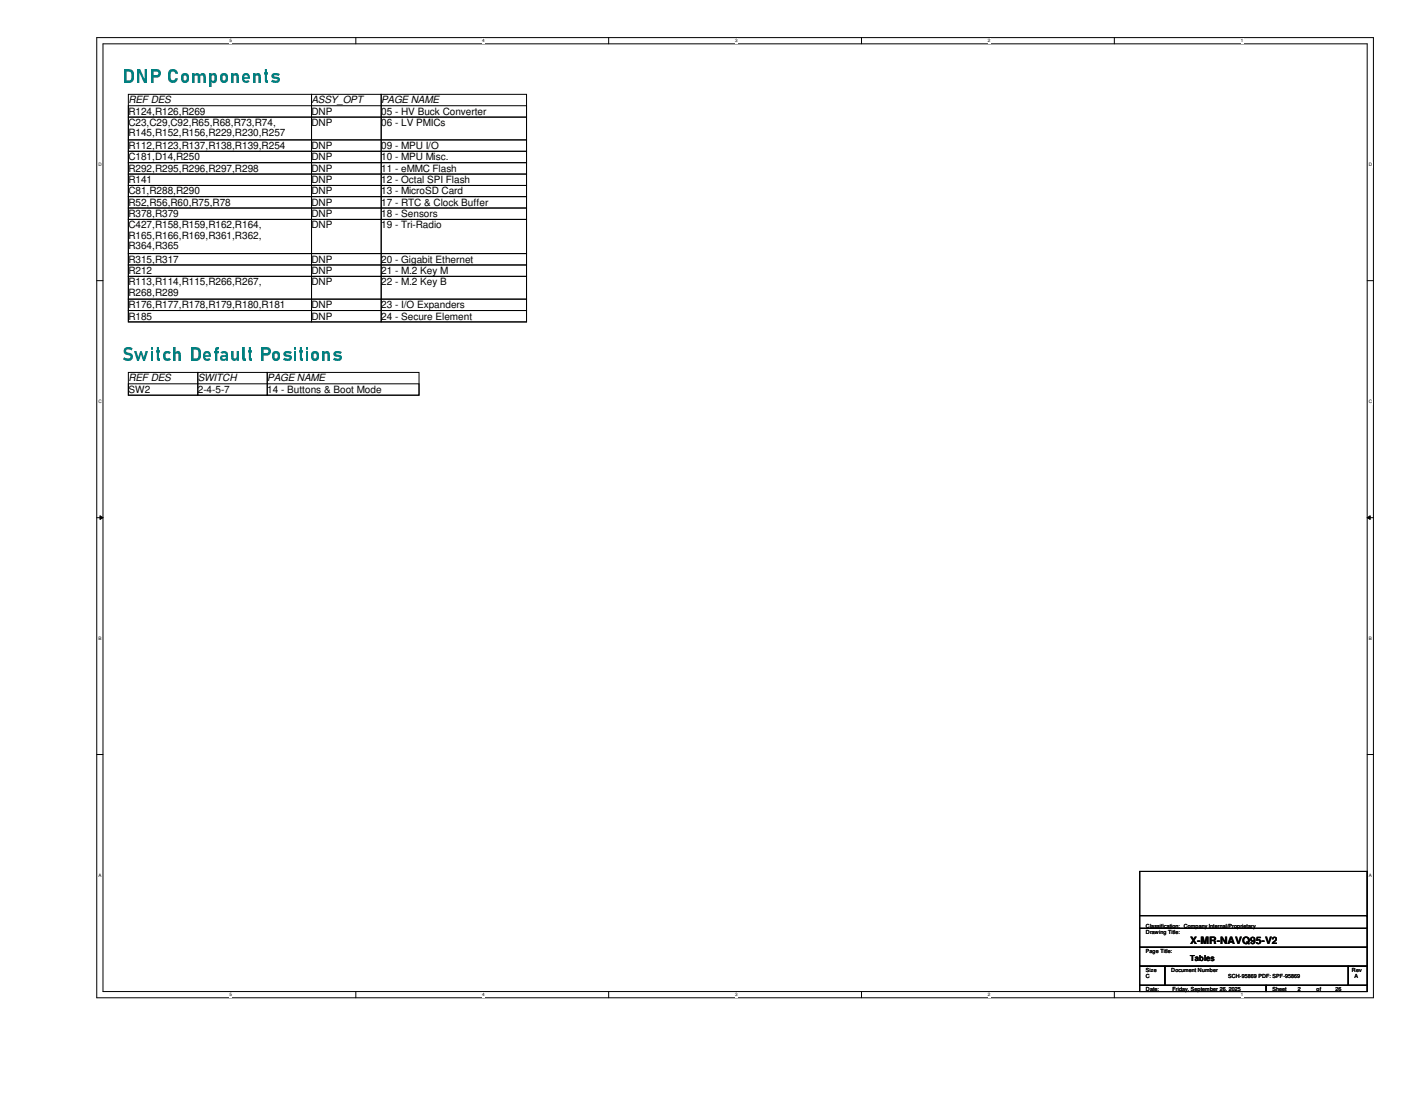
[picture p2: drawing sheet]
<svg xmlns="http://www.w3.org/2000/svg" width="279mm" height="216mm" viewBox="0 0 279 216" stroke-linecap="round" stroke-linejoin="round" font-family="sans-serif">
<defs><g id="words">
<g font-size="4" fill="#008080">
<text x="24" y="16.3">DNP Components</text>
<text x="24" y="71.1">Switch Default Positions</text>
</g>
<g font-size="2">
<text x="25.3" y="20.3">REF DES</text>
<text x="25.3" y="22.6">R124,R126,R269</text>
<text x="61.3" y="20.3">ASSY_OPT</text>
<text x="61.3" y="22.6">DNP</text>
<text x="75.1" y="20.3">PAGE NAME</text>
<text x="75.1" y="22.6">05 - HV Buck Converter</text>
<text x="25.3" y="24.8">C23,C29,C92,R65,R68,R73,R74,</text>
<text x="25.3" y="26.9">R145,R152,R156,R229,R230,R257</text>
<text x="25.3" y="29.3">R112,R123,R137,R138,R139,R254</text>
<text x="61.3" y="29.3">DNP</text>
<text x="61.3" y="24.8">DNP</text>
<text x="75.1" y="29.3">09 - MPU I/O</text>
<text x="75.1" y="24.8">06 - LV PMICs</text>
<text x="25.3" y="31.6">C181,D14,R250</text>
<text x="25.3" y="33.8">R292,R295,R296,R297,R298</text>
<text x="61.3" y="31.6">DNP</text>
<text x="61.3" y="33.8">DNP</text>
<text x="75.1" y="31.6">10 - MPU Misc.</text>
<text x="75.1" y="33.8">11 - eMMC Flash</text>
<text x="25.3" y="36.1">R141</text>
<text x="25.3" y="38.3">C81,R288,R290</text>
<text x="25.3" y="40.5">R52,R56,R60,R75,R78</text>
<text x="61.3" y="38.3">DNP</text>
<text x="61.3" y="40.5">DNP</text>
<text x="61.3" y="36.1">DNP</text>
<text x="75.1" y="38.3">13 - MicroSD Card</text>
<text x="75.1" y="40.5">17 - RTC &amp; Clock Buffer</text>
<text x="75.1" y="36.1">12 - Octal SPI Flash</text>
<text x="25.3" y="42.8">R378,R379</text>
<text x="25.3" y="45">C427,R158,R159,R162,R164,</text>
<text x="25.3" y="47">R165,R166,R169,R361,R362,</text>
<text x="61.3" y="42.8">DNP</text>
<text x="61.3" y="45">DNP</text>
<text x="75.1" y="42.8">18 - Sensors</text>
<text x="75.1" y="45">19 - Tri-Radio</text>
<text x="25.3" y="49.1">R364,R365</text>
<text x="25.3" y="51.7">R315,R317</text>
<text x="25.3" y="54">R212</text>
<text x="61.3" y="51.7">DNP</text>
<text x="61.3" y="54">DNP</text>
<text x="75.1" y="51.7">20 - Gigabit Ethernet</text>
<text x="75.1" y="54">21 - M.2 Key M</text>
<text x="25.3" y="56.2">R113,R114,R115,R266,R267,</text>
<text x="25.3" y="58.3">R268,R289</text>
<text x="61.3" y="56.2">DNP</text>
<text x="75.1" y="56.2">22 - M.2 Key B</text>
<text x="25.3" y="60.7">R176,R177,R178,R179,R180,R181</text>
<text x="25.3" y="62.9">R185</text>
<text x="61.3" y="60.7">DNP</text>
<text x="61.3" y="62.9">DNP</text>
<text x="75.1" y="60.7">23 - I/O Expanders</text>
<text x="75.1" y="62.9">24 - Secure Element</text>
<text x="25.3" y="75.1">REF DES</text>
<text x="25.3" y="77.4">SW2</text>
<text x="38.9" y="75.1">SWITCH</text>
<text x="38.9" y="77.4">2-4-5-7</text>
<text x="52.6" y="75.1">PAGE NAME</text>
<text x="52.6" y="77.4">14 - Buttons &amp; Boot Mode</text>
<text x="234.4" y="186">X-MR-NAVQ95-V2</text>
</g>
<text font-size="1.6" x="234.4" y="189.4">Tables</text>
<g font-size="1.1">
<text x="225.6" y="183.9">Drawing Title:</text>
<text x="225.6" y="182.7">Classification: Company Internal/Proprietary</text>
<text x="225.6" y="187.7">Page Title:</text>
<text x="225.6" y="191.4">Size</text>
<text x="230.6" y="191.4">Document Number</text>
<text x="266.2" y="191.4">Rev</text>
<text x="225.6" y="195.2">Date:</text>
<text x="225.6" y="192.7">C</text>
<text x="230.8" y="195.2">Friday, September 26, 2025</text>
<text x="241.8" y="192.7">SCH-95869 PDF: SPF-95869</text>
<text x="250.5" y="195.2">Sheet</text>
<text x="255.5" y="195.2">2</text>
<text x="259.2" y="195.2">of</text>
<text x="263" y="195.2">26</text>
<text x="266.7" y="192.7">A</text>
</g>
<g font-size=".9">
<text x="45.2" y="8.3">5</text>
<text x="95" y="8.3">4</text>
<text x="144.7" y="8.3">3</text>
<text x="194.5" y="8.3">2</text>
<text x="244.3" y="8.3">1</text>
<text x="19.4" y="32.8">D</text>
<text x="269.5" y="32.8">D</text>
<text x="19.4" y="79.4">C</text>
<text x="269.5" y="79.4">C</text>
<text x="19.4" y="126.1">B</text>
<text x="269.5" y="126.1">B</text>
<text x="19.4" y="172.8">A</text>
<text x="269.5" y="172.8">A</text>
<text x="45.2" y="196.3">5</text>
<text x="95" y="196.3">4</text>
<text x="144.7" y="196.3">3</text>
<text x="194.5" y="196.3">2</text>
<text x="244.3" y="196.3">1</text>
</g>
</g></defs>
<path d="M19.1 7.4h251.3v189.2h-251.3zM20.3 8.6h248.9v186.7h-248.9z" fill="none" stroke="#000" stroke-width=".2"/>
<g fill="#fff">
<path d="M45.2 7.5h.5v1.1h-.5z"/>
<path d="M45.2 195.5h.5v1h-.5z"/>
</g>
<path d="M70.1 7.4v1.2M70.1 195.3v1.3" fill="none" stroke="#000" stroke-width=".2"/>
<g fill="#fff">
<path d="M95 7.5h.5v1.1h-.5z"/>
<path d="M95 195.5h.5v1h-.5z"/>
</g>
<path d="M119.8 7.4v1.2M119.8 195.3v1.3" fill="none" stroke="#000" stroke-width=".2"/>
<g fill="#fff">
<path d="M144.7 7.5h.5v1.1h-.5z"/>
<path d="M144.7 195.5h.5v1h-.5z"/>
</g>
<path d="M169.6 7.4v1.2M169.6 195.3v1.3" fill="none" stroke="#000" stroke-width=".2"/>
<g fill="#fff">
<path d="M194.5 7.5h.5v1.1h-.5z"/>
<path d="M194.5 195.5h.5v1h-.5z"/>
</g>
<path d="M219.4 7.4v1.2M219.4 195.3v1.3" fill="none" stroke="#000" stroke-width=".2"/>
<g fill="#fff">
<path d="M244.3 7.5h.5v1.1h-.5z"/>
<path d="M244.3 195.5h.5v1h-.5z"/>
<path d="M19.4 32h.6v1h-.6z"/>
<path d="M269.5 32h.7v1h-.7z"/>
<path d="M19.4 78.6h.6v1h-.6z"/>
<path d="M269.5 78.6h.7v1h-.7z"/>
</g>
<path d="M19.1 55.3h1.2M269.2 55.3h1.2" fill="none" stroke="#000" stroke-width=".2"/>
<g fill="#fff">
<path d="M19.4 125.3h.6v1h-.6z"/>
<path d="M269.5 125.3h.6v1h-.6z"/>
</g>
<path d="M19.1 102h1.2M19.7 101.6l.6 .4-.6 .3zM269.2 102l.6-.4v.7zM269.2 102h1.2" fill="none" stroke="#000" stroke-width=".2"/>
<path d="M19.7 101.6l.6 .4-.6 .3zM269.2 102l.6-.4v.7z" fill="#000"/>
<g fill="#fff">
<path d="M19.4 172h.5v1h-.5z"/>
<path d="M269.5 172h.6v1h-.6z"/>
</g>
<g fill="none" stroke="#000" stroke-width=".2">
<path d="M25.3 18.6h36v44.8h-36zM61.3 18.6h13.8v44.8h-13.8zM75.1 18.6h28.6v44.8h-28.6zM25.3 20.8h78.4v2.3h-78.4zM25.3 23.1h78.4v4.5h-78.4zM25.3 27.6h78.4v2.2h-78.4zM25.3 29.8h78.4v2.2h-78.4zM25.3 32h78.4v2.3h-78.4zM25.3 34.3h78.4v2.2h-78.4zM25.3 36.5h78.4v2.2h-78.4zM25.3 38.7h78.4v2.3h-78.4zM25.3 41h78.4v2.2h-78.4z"/>
<path d="M25.3 43.2h78.4v6.8h-78.4zM25.3 50h78.4v2.2h-78.4zM25.3 52.2h78.4v2.2h-78.4zM25.3 54.4h78.4v4.5h-78.4zM25.3 58.9h78.4v2.3h-78.4zM25.3 61.2h78.4v2.2h-78.4zM25.3 75.6h57.2v2.3h-57.2zM25.3 73.4h13.6v4.5h-13.6zM38.9 73.4h13.7v4.5h-13.7zM52.6 73.4h29.9v4.5h-29.9zM19.1 148.6h1.2M269.2 148.6h1.2"/>
<path d="M224.4 171.7h44.8v11.2h-44.8zM224.4 182.9h44.8v3.7h-44.8zM224.4 186.6h44.8v3.7h-44.8zM224.4 190.3h5v3.8h-5zM224.4 194.1h24.9v1.2h-24.9zM224.4 180.4h44.8M229.4 190.3h36.1v3.8h-36.1zM249.3 194.1h19.9v1.2h-19.9zM265.5 190.3h3.7v3.8h-3.7zM269.2 180.4h.1"/>
</g>
<use href="#words"/>
</svg>
